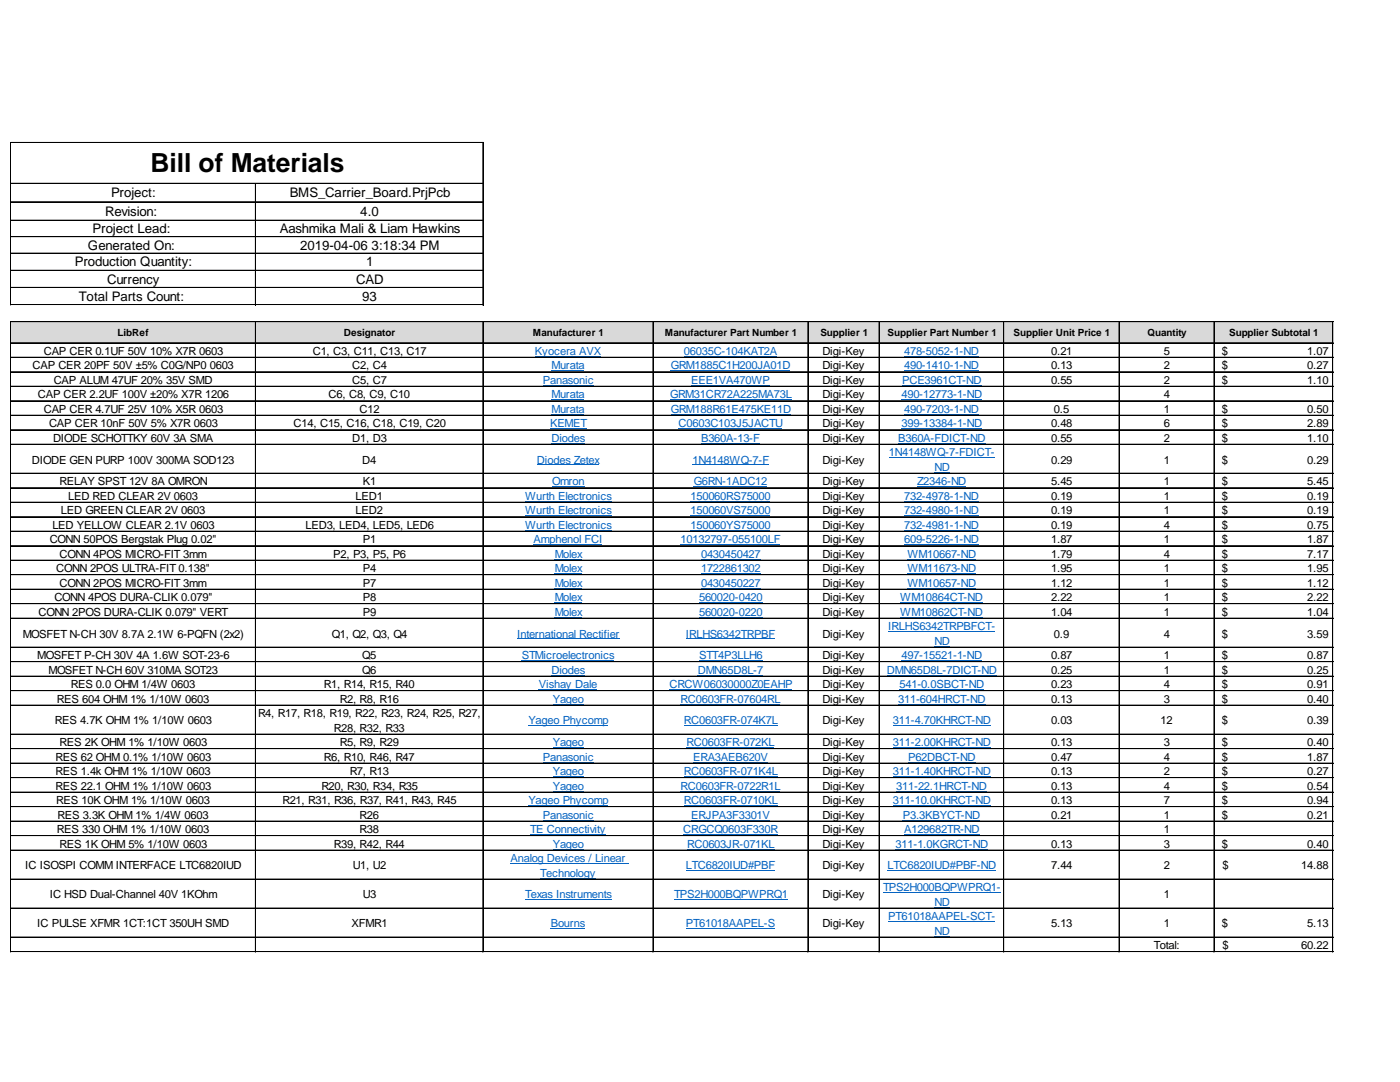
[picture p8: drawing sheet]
<svg xmlns="http://www.w3.org/2000/svg" width="279mm" height="216mm" viewBox="0 0 279 216" stroke-linecap="round" stroke-linejoin="round" font-family="sans-serif">
<defs><g id="words">
<text font-size="5.3" x="30.1" y="34.4">Bill of Materials</text>
<g font-size="2.6">
<text x="22.2" y="39.3">Project:</text>
<text x="57.8" y="39.3">BMS_Carrier_Board.PrjPcb</text>
<text x="18.5" y="46.6">Project Lead:</text>
<text x="21" y="43">Revision:</text>
<text x="55.8" y="46.6">Aashmika Mali &amp; Liam Hawkins</text>
<text x="71.9" y="43">4.0</text>
<text x="14.9" y="53.2">Production Quantity:</text>
<text x="17.6" y="49.9">Generated On:</text>
<text x="59.9" y="49.9">2019-04-06 3:18:34 PM</text>
<text x="73.1" y="53.2">1</text>
<text x="15.7" y="60">Total Parts Count:</text>
<text x="21.4" y="56.6">Currency</text>
<text x="71.1" y="56.6">CAD</text>
<text x="72.3" y="60">93</text>
</g>
<g font-size="2.2">
<text x="8.7" y="70.8">CAP CER 0.1UF 50V 10% X7R 0603</text>
<text x="62.4" y="70.8">C1, C3, C11, C13, C17</text>
<text x="164.1" y="70.8">Digi-Key</text>
<text x="209.8" y="70.8">0.21</text>
<text x="232.3" y="70.8">5</text>
<text x="243.9" y="70.8">$</text>
<text x="260.9" y="70.8">1.07</text>
<text x="6.5" y="73.7">CAP CER 20PF 50V ±5% C0G/NP0</text>
<text x="10.7" y="76.6">CAP ALUM 47UF 20% 35V SMD</text>
<text x="41.9" y="73.7">0603</text>
<text x="70.3" y="73.7">C2, C4</text>
<text x="70.3" y="76.6">C5, C7</text>
<text x="164.1" y="73.7">Digi-Key</text>
<text x="164.1" y="76.6">Digi-Key</text>
<text x="209.8" y="73.7">0.13</text>
<text x="209.8" y="76.6">0.55</text>
<text x="232.3" y="73.7">2</text>
<text x="232.3" y="76.6">2</text>
<text x="243.9" y="73.7">$</text>
<text x="243.9" y="76.6">$</text>
<text x="260.9" y="73.7">0.27</text>
<text x="260.9" y="76.6">1.10</text>
<text x="7.6" y="79.5">CAP CER 2.2UF 100V ±20% X7R 1206</text>
<text x="8.7" y="82.4">CAP CER 4.7UF 25V 10% X5R 0603</text>
<text x="65.6" y="79.5">C6, C8, C9, C10</text>
<text x="71.8" y="82.4">C12</text>
<text x="164.1" y="79.5">Digi-Key</text>
<text x="164.1" y="82.4">Digi-Key</text>
<text x="210.3" y="82.4">0.5</text>
<text x="232.3" y="79.5">4</text>
<text x="232.3" y="82.4">1</text>
<text x="243.9" y="82.4">$</text>
<text x="260.9" y="82.4">0.50</text>
<text x="9.8" y="85.3">CAP CER 10nF 50V 5% X7R 0603</text>
<text x="10.6" y="88.2">DIODE SCHOTTKY 60V 3A SMA</text>
<text x="58.6" y="85.3">C14, C15, C16, C18, C19, C20</text>
<text x="70.3" y="88.2">D1, D3</text>
<text x="164.1" y="85.3">Digi-Key</text>
<text x="164.1" y="88.2">Digi-Key</text>
<text x="209.8" y="85.3">0.48</text>
<text x="209.8" y="88.2">0.55</text>
<text x="232.3" y="85.3">6</text>
<text x="232.3" y="88.2">2</text>
<text x="243.9" y="85.3">$</text>
<text x="243.9" y="88.2">$</text>
<text x="260.9" y="85.3">2.89</text>
<text x="260.9" y="88.2">1.10</text>
<text x="6.4" y="92.5">DIODE GEN PURP 100V 300MA SOD123</text>
<text x="72.3" y="92.5">D4</text>
<text x="164.1" y="92.5">Digi-Key</text>
<text x="209.8" y="92.5">0.29</text>
<text x="232.3" y="92.5">1</text>
<text x="243.9" y="92.5">$</text>
<text x="260.9" y="92.5">0.29</text>
<text x="11.9" y="96.8">RELAY SPST 12V 8A OMRON</text>
<text x="13.6" y="99.7">LED RED CLEAR 2V 0603</text>
<text x="71" y="99.7">LED1</text>
<text x="72.4" y="96.8">K1</text>
<text x="164.1" y="96.8">Digi-Key</text>
<text x="164.1" y="99.7">Digi-Key</text>
<text x="209.8" y="96.8">5.45</text>
<text x="209.8" y="99.7">0.19</text>
<text x="232.3" y="96.8">1</text>
<text x="232.3" y="99.7">1</text>
<text x="243.9" y="96.8">$</text>
<text x="243.9" y="99.7">$</text>
<text x="260.9" y="96.8">5.45</text>
<text x="260.9" y="99.7">0.19</text>
<text x="10.4" y="105.5">LED YELLOW CLEAR 2.1V 0603</text>
<text x="12.2" y="102.6">LED GREEN CLEAR 2V 0603</text>
<text x="61" y="105.5">LED3, LED4, LED5, LED6</text>
<text x="71" y="102.6">LED2</text>
<text x="164.1" y="102.6">Digi-Key</text>
<text x="164.1" y="105.5">Digi-Key</text>
<text x="209.8" y="102.6">0.19</text>
<text x="209.8" y="105.5">0.19</text>
<text x="232.3" y="102.6">1</text>
<text x="232.3" y="105.5">4</text>
<text x="243.9" y="102.6">$</text>
<text x="243.9" y="105.5">$</text>
<text x="260.9" y="102.6">0.19</text>
<text x="260.9" y="105.5">0.75</text>
<text x="9.9" y="108.4">CONN 50POS Bergstak Plug 0.02&quot;</text>
<text x="11.9" y="111.3">CONN 4POS MICRO-FIT 3mm</text>
<text x="66.5" y="111.3">P2, P3, P5, P6</text>
<text x="72.4" y="108.4">P1</text>
<text x="164.1" y="108.4">Digi-Key</text>
<text x="164.1" y="111.3">Digi-Key</text>
<text x="209.8" y="108.4">1.87</text>
<text x="209.8" y="111.3">1.79</text>
<text x="232.3" y="108.4">1</text>
<text x="232.3" y="111.3">4</text>
<text x="243.9" y="108.4">$</text>
<text x="243.9" y="111.3">$</text>
<text x="260.9" y="108.4">1.87</text>
<text x="260.9" y="111.3">7.17</text>
<text x="10.8" y="120">CONN 4POS DURA-CLIK 0.079&quot;</text>
<text x="11.2" y="114.2">CONN 2POS ULTRA-FIT 0.138&quot;</text>
<text x="11.9" y="117.1">CONN 2POS MICRO-FIT 3mm</text>
<text x="72.4" y="114.2">P4</text>
<text x="72.4" y="117.1">P7</text>
<text x="72.4" y="120">P8</text>
<text x="164.1" y="114.2">Digi-Key</text>
<text x="164.1" y="117.1">Digi-Key</text>
<text x="164.1" y="120">Digi-Key</text>
<text x="209.8" y="114.2">1.95</text>
<text x="209.8" y="117.1">1.12</text>
<text x="209.8" y="120">2.22</text>
<text x="232.3" y="114.2">1</text>
<text x="232.3" y="117.1">1</text>
<text x="232.3" y="120">1</text>
<text x="243.9" y="114.2">$</text>
<text x="243.9" y="117.1">$</text>
<text x="243.9" y="120">$</text>
<text x="260.9" y="114.2">1.95</text>
<text x="260.9" y="117.1">1.12</text>
<text x="260.9" y="120">2.22</text>
<text x="7.7" y="122.9">CONN 2POS DURA-CLIK 0.079&quot; VERT</text>
<text x="72.4" y="122.9">P9</text>
<text x="164.1" y="122.9">Digi-Key</text>
<text x="209.8" y="122.9">1.04</text>
<text x="232.3" y="122.9">1</text>
<text x="243.9" y="122.9">$</text>
<text x="260.9" y="122.9">1.04</text>
<text x="4.5" y="127.2">MOSFET N-CH 30V 8.7A 2.1W 6-PQFN (2x2)</text>
<text x="7.4" y="131.5">MOSFET P-CH 30V 4A 1.6W SOT-23-6</text>
<text x="66.2" y="127.2">Q1, Q2, Q3, Q4</text>
<text x="72.3" y="131.5">Q5</text>
<text x="164.1" y="127.2">Digi-Key</text>
<text x="164.1" y="131.5">Digi-Key</text>
<text x="209.8" y="131.5">0.87</text>
<text x="210.3" y="127.2">0.9</text>
<text x="232.3" y="127.2">4</text>
<text x="232.3" y="131.5">1</text>
<text x="243.9" y="127.2">$</text>
<text x="243.9" y="131.5">$</text>
<text x="260.9" y="127.2">3.59</text>
<text x="260.9" y="131.5">0.87</text>
<text x="9.7" y="134.4">MOSFET N-CH 60V 310MA SOT23</text>
<text x="14.1" y="137.3">RES 0.0 OHM 1/4W 0603</text>
<text x="64.7" y="137.3">R1, R14, R15, R40</text>
<text x="72.3" y="134.4">Q6</text>
<text x="164.1" y="134.4">Digi-Key</text>
<text x="164.1" y="137.3">Digi-Key</text>
<text x="209.8" y="134.4">0.25</text>
<text x="209.8" y="137.3">0.23</text>
<text x="232.3" y="134.4">1</text>
<text x="232.3" y="137.3">4</text>
<text x="243.9" y="134.4">$</text>
<text x="243.9" y="137.3">$</text>
<text x="260.9" y="134.4">0.25</text>
<text x="260.9" y="137.3">0.91</text>
<text x="11.4" y="140.2">RES 604 OHM 1% 1/10W 0603</text>
<text x="51.5" y="143.1">R4, R17, R18, R19, R22, R23, R24, R25, R27,</text>
<text x="67.8" y="140.2">R2, R8, R16</text>
<text x="164.1" y="140.2">Digi-Key</text>
<text x="209.8" y="140.2">0.13</text>
<text x="232.3" y="140.2">3</text>
<text x="243.9" y="140.2">$</text>
<text x="260.9" y="140.2">0.40</text>
<text x="11" y="144.6">RES 4.7K OHM 1% 1/10W 0603</text>
<text x="11.9" y="148.9">RES 2K OHM 1% 1/10W 0603</text>
<text x="66.6" y="146">R28, R32, R33</text>
<text x="67.8" y="148.9">R5, R9, R29</text>
<text x="164.1" y="144.6">Digi-Key</text>
<text x="164.1" y="148.9">Digi-Key</text>
<text x="209.8" y="144.6">0.03</text>
<text x="209.8" y="148.9">0.13</text>
<text x="231.6" y="144.6">12</text>
<text x="232.3" y="148.9">3</text>
<text x="243.9" y="144.6">$</text>
<text x="243.9" y="148.9">$</text>
<text x="260.9" y="144.6">0.39</text>
<text x="260.9" y="148.9">0.40</text>
<text x="11.1" y="151.8">RES 62 OHM 0.1% 1/10W 0603</text>
<text x="11.1" y="154.7">RES 1.4k OHM 1% 1/10W 0603</text>
<text x="64.7" y="151.8">R6, R10, R46, R47</text>
<text x="69.8" y="154.7">R7, R13</text>
<text x="164.1" y="151.8">Digi-Key</text>
<text x="164.1" y="154.7">Digi-Key</text>
<text x="209.8" y="151.8">0.47</text>
<text x="209.8" y="154.7">0.13</text>
<text x="232.3" y="151.8">4</text>
<text x="232.3" y="154.7">2</text>
<text x="243.9" y="151.8">$</text>
<text x="243.9" y="154.7">$</text>
<text x="260.9" y="151.8">1.87</text>
<text x="260.9" y="154.7">0.27</text>
<text x="11.1" y="157.6">RES 22.1 OHM 1% 1/10W 0603</text>
<text x="11.2" y="160.5">RES 10K OHM 1% 1/10W 0603</text>
<text x="56.4" y="160.5">R21, R31, R36, R37, R41, R43, R45</text>
<text x="64.1" y="157.6">R20, R30, R34, R35</text>
<text x="164.1" y="157.6">Digi-Key</text>
<text x="164.1" y="160.5">Digi-Key</text>
<text x="209.8" y="157.6">0.13</text>
<text x="209.8" y="160.5">0.13</text>
<text x="232.3" y="157.6">4</text>
<text x="232.3" y="160.5">7</text>
<text x="243.9" y="157.6">$</text>
<text x="243.9" y="160.5">$</text>
<text x="260.9" y="157.6">0.54</text>
<text x="260.9" y="160.5">0.94</text>
<text x="11.4" y="166.3">RES 330 OHM 1% 1/10W 0603</text>
<text x="11.5" y="163.4">RES 3.3K OHM 1% 1/4W 0603</text>
<text x="71.8" y="163.4">R26</text>
<text x="71.8" y="166.3">R38</text>
<text x="164.1" y="163.4">Digi-Key</text>
<text x="164.1" y="166.3">Digi-Key</text>
<text x="209.8" y="163.4">0.21</text>
<text x="232.3" y="163.4">1</text>
<text x="232.3" y="166.3">1</text>
<text x="243.9" y="163.4">$</text>
<text x="260.9" y="163.4">0.21</text>
<text x="5.1" y="173.5">IC ISOSPI COMM INTERFACE LTC6820IUD</text>
<text x="11.9" y="169.1">RES 1K OHM 5% 1/10W 0603</text>
<text x="66.6" y="169.1">R39, R42, R44</text>
<text x="70.4" y="173.5">U1, U2</text>
<text x="164.1" y="169.1">Digi-Key</text>
<text x="164.1" y="173.5">Digi-Key</text>
<text x="209.8" y="169.1">0.13</text>
<text x="209.8" y="173.5">7.44</text>
<text x="232.3" y="169.1">3</text>
<text x="232.3" y="173.5">2</text>
<text x="243.9" y="169.1">$</text>
<text x="244" y="173.5">$</text>
<text x="259.7" y="173.5">14.88</text>
<text x="260.9" y="169.1">0.40</text>
<text x="9.9" y="179.3">IC HSD Dual-Channel 40V 1KOhm</text>
<text x="72.4" y="179.3">U3</text>
<text x="164.1" y="179.3">Digi-Key</text>
<text x="232.3" y="179.3">1</text>
<text x="7.4" y="185.1">IC PULSE XFMR 1CT:1CT 350UH SMD</text>
<text x="70.2" y="185.1">XFMR1</text>
<text x="164.1" y="185.1">Digi-Key</text>
<text x="209.8" y="185.1">5.13</text>
<text x="232.3" y="185.1">1</text>
<text x="243.9" y="185.1">$</text>
<text x="260.9" y="185.1">5.13</text>
<text x="230.3" y="189.4">Total:</text>
<text x="244" y="189.4">$</text>
<text x="259.7" y="189.4">60.22</text>
</g>
<g font-size="2.2" fill="#0563c1">
<text x="106.8" y="70.8">Kyocera AVX</text>
<text x="136.5" y="70.8">06035C-104KAT2A</text>
<text x="180.4" y="70.8">478-5052-1-ND</text>
<text x="108.3" y="76.6">Panasonic</text>
<text x="110" y="73.7">Murata</text>
<text x="133.9" y="73.7">GRM1885C1H200JA01D</text>
<text x="137.9" y="76.6">EEE1VA470WP</text>
<text x="180" y="76.6">PCE3961CT-ND</text>
<text x="180.4" y="73.7">490-1410-1-ND</text>
<text x="110" y="79.5">Murata</text>
<text x="110" y="82.4">Murata</text>
<text x="133.7" y="79.5">GRM31CR72A225MA73L</text>
<text x="133.9" y="82.4">GRM188R61E475KE11D</text>
<text x="179.9" y="79.5">490-12773-1-ND</text>
<text x="180.4" y="82.4">490-7203-1-ND</text>
<text x="109.8" y="85.3">KEMET</text>
<text x="110" y="88.2">Diodes</text>
<text x="135.4" y="85.3">C0603C103J5JACTU</text>
<text x="139.9" y="88.2">B360A-13-F</text>
<text x="179.3" y="88.2">B360A-FDICT-ND</text>
<text x="179.9" y="85.3">399-13384-1-ND</text>
<text x="107.2" y="92.5">Diodes Zetex</text>
<text x="138.2" y="92.5">1N4148WQ-7-F</text>
<text x="177.4" y="91.1">1N4148WQ-7-FDICT-</text>
<text x="186.5" y="93.9">ND</text>
<text x="104.8" y="99.7">Wurth Electronics</text>
<text x="110.2" y="96.8">Omron</text>
<text x="137.8" y="99.7">150060RS75000</text>
<text x="138.5" y="96.8">G6RN-1ADC12</text>
<text x="180.4" y="99.7">732-4978-1-ND</text>
<text x="183.1" y="96.8">Z2346-ND</text>
<text x="104.8" y="102.6">Wurth Electronics</text>
<text x="104.8" y="105.5">Wurth Electronics</text>
<text x="137.8" y="102.6">150060VS75000</text>
<text x="137.8" y="105.5">150060YS75000</text>
<text x="180.4" y="102.6">732-4980-1-ND</text>
<text x="180.4" y="105.5">732-4981-1-ND</text>
<text x="106.5" y="108.4">Amphenol FCI</text>
<text x="110.7" y="111.3">Molex</text>
<text x="135.8" y="108.4">10132797-055100LF</text>
<text x="139.9" y="111.3">0430450427</text>
<text x="180.4" y="108.4">609-5226-1-ND</text>
<text x="181.1" y="111.3">WM10667-ND</text>
<text x="110.7" y="114.2">Molex</text>
<text x="110.7" y="117.1">Molex</text>
<text x="110.7" y="120">Molex</text>
<text x="139.5" y="120">560020-0420</text>
<text x="139.9" y="114.2">1722861302</text>
<text x="139.9" y="117.1">0430450227</text>
<text x="179.6" y="120">WM10864CT-ND</text>
<text x="181.1" y="114.2">WM11673-ND</text>
<text x="181.1" y="117.1">WM10657-ND</text>
<text x="110.7" y="122.9">Molex</text>
<text x="139.5" y="122.9">560020-0220</text>
<text x="177.3" y="125.8">IRLHS6342TRPBFCT-</text>
<text x="179.6" y="122.9">WM10862CT-ND</text>
<text x="103.2" y="127.2">International Rectifier</text>
<text x="104.1" y="131.5">STMicroelectronics</text>
<text x="136.9" y="127.2">IRLHS6342TRPBF</text>
<text x="139.5" y="131.5">STT4P3LLH6</text>
<text x="179.9" y="131.5">497-15521-1-ND</text>
<text x="186.5" y="128.7">ND</text>
<text x="107.5" y="137.3">Vishay Dale</text>
<text x="110" y="134.4">Diodes</text>
<text x="133.6" y="137.3">CRCW06030000Z0EAHP</text>
<text x="139.3" y="134.4">DMN65D8L-7</text>
<text x="177" y="134.4">DMN65D8L-7DICT-ND</text>
<text x="179.5" y="137.3">541-0.0SBCT-ND</text>
<text x="110.3" y="140.2">Yageo</text>
<text x="135.8" y="140.2">RC0603FR-07604RL</text>
<text x="179.3" y="140.2">311-604HRCT-ND</text>
<text x="105.4" y="144.6">Yageo Phycomp</text>
<text x="110.3" y="148.9">Yageo</text>
<text x="136.5" y="144.6">RC0603FR-074K7L</text>
<text x="137" y="148.9">RC0603FR-072KL</text>
<text x="178.2" y="144.6">311-4.70KHRCT-ND</text>
<text x="178.2" y="148.9">311-2.00KHRCT-ND</text>
<text x="108.3" y="151.8">Panasonic</text>
<text x="110.3" y="154.7">Yageo</text>
<text x="136.5" y="154.7">RC0603FR-071K4L</text>
<text x="138.3" y="151.8">ERA3AEB620V</text>
<text x="178.2" y="154.7">311-1.40KHRCT-ND</text>
<text x="181.2" y="151.8">P62DBCT-ND</text>
<text x="105.4" y="160.5">Yageo Phycomp</text>
<text x="110.3" y="157.6">Yageo</text>
<text x="135.8" y="157.6">RC0603FR-0722R1L</text>
<text x="136.5" y="160.5">RC0603FR-0710KL</text>
<text x="178.2" y="160.5">311-10.0KHRCT-ND</text>
<text x="178.9" y="157.6">311-22.1HRCT-ND</text>
<text x="105.8" y="166.3">TE Connectivity</text>
<text x="108.3" y="163.4">Panasonic</text>
<text x="136.4" y="166.3">CRGCQ0603F330R</text>
<text x="137.9" y="163.4">ERJPA3F3301V</text>
<text x="180.2" y="163.4">P3.3KBYCT-ND</text>
<text x="180.4" y="166.3">A129682TR-ND</text>
<text x="101.9" y="172">Analog Devices / Linear</text>
<text x="110.3" y="169.1">Yageo</text>
<text x="136.9" y="173.5">LTC6820IUD#PBF</text>
<text x="137.1" y="169.1">RC0603JR-071KL</text>
<text x="177.1" y="173.5">LTC6820IUD#PBF-ND</text>
<text x="178.7" y="169.1">311-1.0KGRCT-ND</text>
<text x="104.8" y="179.3">Texas Instruments</text>
<text x="107.8" y="174.9">Technology</text>
<text x="134.5" y="179.3">TPS2H000BQPWPRQ1</text>
<text x="176.2" y="177.8">TPS2H000BQPWPRQ1-</text>
<text x="109.9" y="185.1">Bourns</text>
<text x="136.9" y="185.1">PT61018AAPEL-S</text>
<text x="177.3" y="183.6">PT61018AAPEL-SCT-</text>
<text x="186.5" y="180.7">ND</text>
<text x="186.5" y="186.5">ND</text>
</g>
<g font-size="2">
<text x="23.5" y="67">LibRef</text>
<text x="68.6" y="67">Designator</text>
<text x="106.4" y="67">Manufacturer 1</text>
<text x="132.7" y="67">Manufacturer Part Number 1</text>
<text x="163.7" y="67">Supplier 1</text>
<text x="177.1" y="67">Supplier Part Number 1</text>
<text x="202.3" y="67">Supplier Unit Price 1</text>
<text x="229" y="67">Quantity</text>
<text x="245.3" y="67">Supplier Subtotal 1</text>
</g>
</g></defs>
<path d="M2.1 64.2h264v4.3h-264z" fill="#d9d9d9"/>
<g fill="none" stroke="#0563c1" stroke-width=".2">
<path d="M106.8 71.1h13.1M108.3 76.9h10.2M110 74h6.6M110 79.8h6.6M133.7 79.8h24.2M133.9 74h23.8M136.5 71.1h18.5M137.9 76.9h15.7M179.9 79.8h16.1M180 76.9h15.8M180.4 71.1h14.9M180.4 74h14.9"/>
<path d="M107.2 92.8h12.3M109.8 85.5h7.2M110 82.7h6.6M110 88.4h6.8M110.2 97.1h6.4M133.9 82.7h23.9M135.4 85.5h20.7M138.2 92.8h15.3M138.5 97.1h14.6M139.9 88.4h11.7M177.4 91.3h21.1M179.3 88.4h17.3"/>
<path d="M179.9 85.5h16.1M180.4 82.7h14.9M183.1 97.1h9.7M186.5 94.2h3M104.8 100h17.2M104.8 102.9h17.2M104.8 105.8h17.2M106.5 108.7h13.7M110.7 111.6h5.4M110.7 114.5h5.4M110.7 117.4h5.4M135.8 108.7h19.9"/>
<path d="M137.8 100h15.9M137.8 102.9h15.9M137.8 105.8h15.9M139.9 111.6h11.9M139.9 114.5h11.9M139.9 117.4h11.9M180.4 100h14.9M180.4 102.9h14.9M180.4 105.8h14.9M180.4 108.7h14.9M181.1 111.6h13.7M181.1 114.5h13.7"/>
<path d="M181.1 117.4h13.7M103.2 127.5h20.4M104.1 131.8h18.4M107.5 137.6h11.6M110 134.7h6.8M110.7 120.3h5.4M110.7 123.1h5.4M133.6 137.6h24.5M136.9 127.5h17.7M139.3 134.7h13M139.5 120.3h12.6M139.5 123.1h12.6"/>
<path d="M139.5 131.8h12.6M177 134.7h21.9M177.3 126h21.3M179.5 137.6h16.9M179.6 120.3h16.5M179.6 123.1h16.5M179.9 131.8h16.1M186.5 128.9h3M105.4 144.8h16M108.3 152.1h10.2M110.3 140.5h6.2M110.3 149.2h6.2"/>
<path d="M110.3 155h6.2M110.3 157.9h6.2M135.8 140.5h19.9M135.8 157.9h19.9M136.5 144.8h18.7M136.5 155h18.7M137 149.2h17.5M138.3 152.1h14.9M178.2 144.8h19.5M178.2 149.2h19.5M178.2 155h19.5M178.9 157.9h18"/>
<path d="M179.3 140.5h17.3M181.2 152.1h13.4M101.9 172.3h23.5M104.8 179.6h17.2M105.4 160.7h16M105.8 166.5h15M107.8 175.2h11.1M108.3 163.6h10.2M110.3 169.4h6.2M134.5 179.6h22.6M136.4 166.5h18.8M136.5 160.7h18.7"/>
<path d="M136.9 173.8h17.7M137.1 169.4h17.4M137.9 163.6h15.7M176.2 178.1h23.4M177.1 173.8h21.6M178.2 160.7h19.5M178.7 169.4h18.4M180.2 163.6h15.4M180.4 166.5h15M109.9 185.3h6.9M136.9 185.3h17.7M177.3 183.9h21.3"/>
<path d="M186.5 181h3M186.5 186.8h3"/>
</g>
<g fill="none" stroke="#000" stroke-width=".2">
<path d="M2 28.4v32.5M2.1 28.4v32.5M2.2 28.4h94.3M2.2 28.5h94.3M2.2 36.6h94.3M51 36.7v24.2M96.4 28.6v32.3M2.2 40.3h94.3M2.2 43.9h94.3M2.2 44h94.3M2.2 47.2h94.3M2.2 47.3h94.3"/>
<path d="M2.2 50.5h94.3M2.2 50.6h94.3M2.2 53.9h94.3M2.2 54h94.3M2.2 57.3h94.3M2.2 57.4h94.3M2 64.2v125.8M2.1 64.2v125.8M2.2 60.8h94.3M2.2 64.2h263.9M2.2 68.4h263.9M2.2 68.5h263.9"/>
<path d="M2.2 71.3h263.9M2.2 74.2h263.9M2.2 77.1h263.9M2.2 80h263.9M51 64.3v125.7M96.4 64.3v125.7M130.3 64.3v125.7M130.4 64.3v125.7M161.2 64.3v125.7M161.3 64.3v125.7M175.4 64.3v125.7M175.5 64.3v125.7"/>
<path d="M200.3 64.3v125.7M200.4 64.3v125.7M223.3 64.3v125.7M223.4 64.3v125.7M242.3 64.3v125.7M266 64.3v125.7M2.2 82.9h263.9M2.2 85.7h263.9M2.2 85.8h263.9M2.2 88.6h263.9M2.2 88.7h263.9M2.2 94.4h263.9"/>
<path d="M2.2 94.5h263.9M2.2 97.3h263.9M2.2 97.4h263.9M2.2 100.2h263.9M2.2 100.3h263.9M2.2 103.1h263.9M2.2 103.2h263.9M2.2 106h263.9M2.2 106.1h263.9M2.2 108.9h263.9M2.2 111.8h263.9M2.2 114.7h263.9"/>
<path d="M2.2 117.6h263.9M2.2 120.5h263.9M2.2 123.3h263.9M2.2 123.4h263.9M2.2 129.1h263.9M2.2 129.2h263.9M2.2 132h263.9M2.2 132.1h263.9M2.2 134.9h263.9M2.2 135h263.9M2.2 137.8h263.9M2.2 137.9h263.9"/>
<path d="M2.2 140.7h263.9M2.2 140.8h263.9M2.2 146.5h263.9M2.2 146.6h263.9M2.2 149.4h263.9M2.2 152.3h263.9M2.2 155.2h263.9M2.2 158.1h263.9M2.2 160.9h263.9M2.2 161h263.9M2.2 163.8h263.9M2.2 163.9h263.9"/>
<path d="M2.2 166.7h263.9M2.2 166.8h263.9M2.2 169.6h263.9M2.2 169.7h263.9M2.2 175.4h263.9M2.2 175.5h263.9M2.2 181.2h263.9M2.2 181.3h263.9M2.2 187h263.9M2.2 189.9h263.9"/>
</g>
<use href="#words"/>
</svg>
